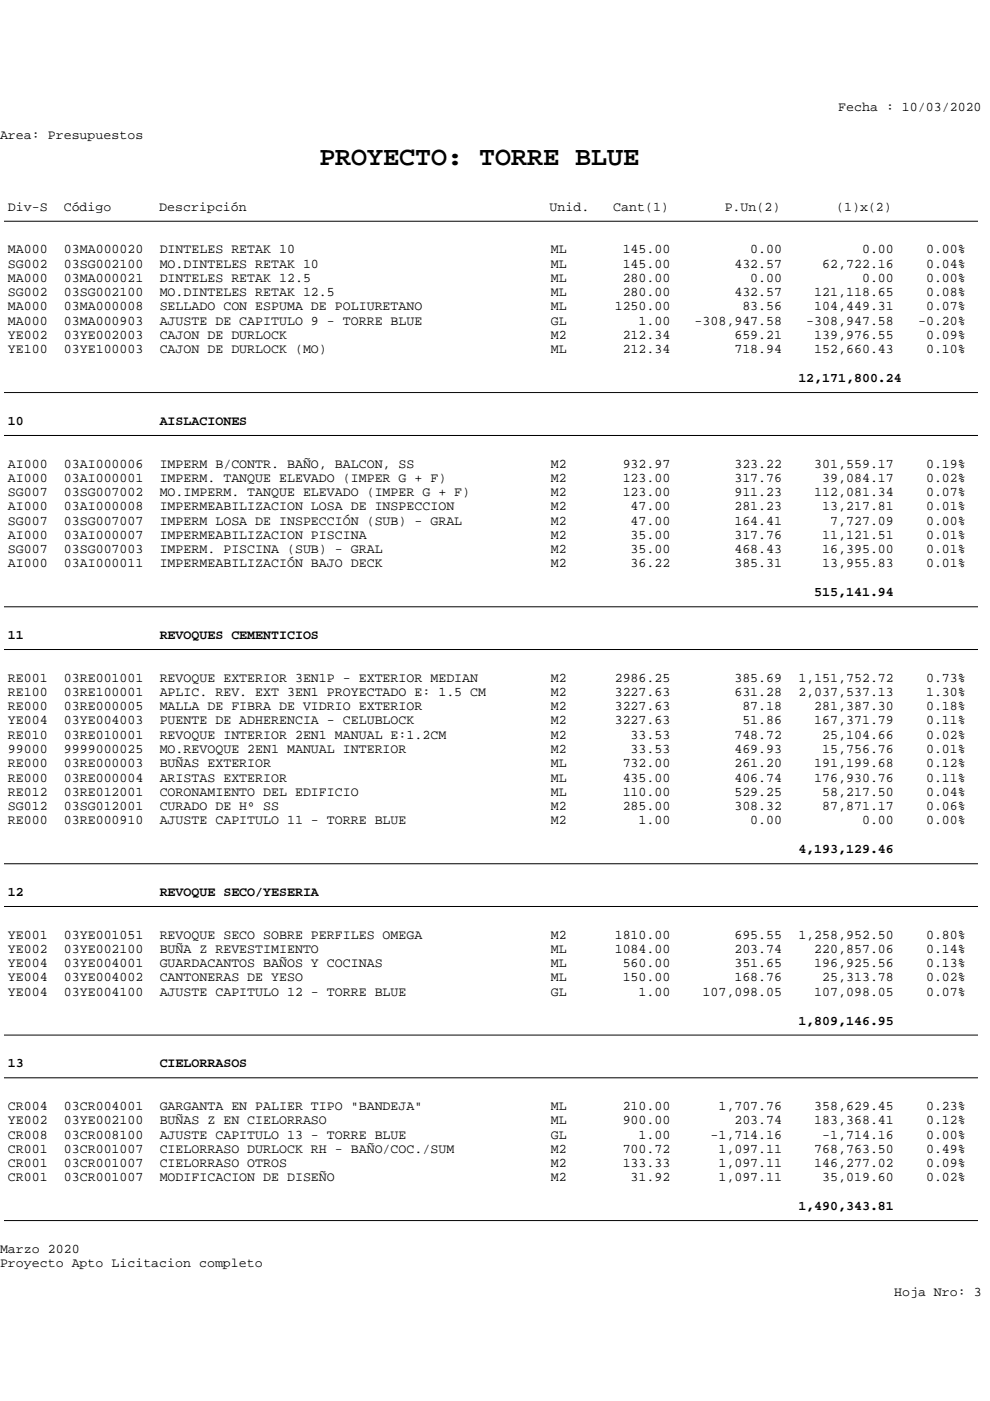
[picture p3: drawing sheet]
<svg xmlns="http://www.w3.org/2000/svg" width="210mm" height="297mm" viewBox="0 0 210 297" stroke-linecap="round" stroke-linejoin="round" font-family="sans-serif">
<defs><g id="words">
<text font-size="5.7" x="67.7" y="35">PROYECTO: TORRE BLUE</text>
<g font-size="2.8">
<text x="177.8" y="23.5">Fecha : 10/03/2020</text>
<text x="0" y="29.5">Area: Presupuestos</text>
<text x="1.7" y="44.6">Div-S</text>
<text x="13.5" y="44.6">Código</text>
<text x="33.8" y="44.6">Descripción</text>
<text x="116.5" y="44.6">Unid.</text>
<text x="130.1" y="44.6">Cant(1)</text>
<text x="153.7" y="44.6">P.Un(2)</text>
<text x="177.4" y="44.6">(1)x(2)</text>
<text x="1.7" y="53.7">MA000</text>
<text x="13.5" y="53.7">03MA000020</text>
<text x="33.9" y="53.7">DINTELES RETAK 10</text>
<text x="116.8" y="53.7">ML</text>
<text x="132.1" y="53.7">145.00</text>
<text x="159.1" y="53.7">0.00</text>
<text x="182.8" y="53.7">0.00</text>
<text x="196.4" y="53.7">0.00%</text>
<text x="1.7" y="56.7">SG002</text>
<text x="1.7" y="59.8">MA000</text>
<text x="13.5" y="56.7">03SG002100</text>
<text x="13.5" y="59.8">03MA000021</text>
<text x="33.9" y="56.7">MO.DINTELES RETAK 10</text>
<text x="33.9" y="59.8">DINTELES RETAK 12.5</text>
<text x="116.8" y="56.7">ML</text>
<text x="116.8" y="59.8">ML</text>
<text x="132.1" y="56.7">145.00</text>
<text x="132.1" y="59.8">280.00</text>
<text x="155.8" y="56.7">432.57</text>
<text x="159.1" y="59.8">0.00</text>
<text x="174.4" y="56.7">62,722.16</text>
<text x="182.8" y="59.8">0.00</text>
<text x="196.4" y="56.7">0.04%</text>
<text x="196.4" y="59.8">0.00%</text>
<text x="1.7" y="62.8">SG002</text>
<text x="1.7" y="65.8">MA000</text>
<text x="13.5" y="62.8">03SG002100</text>
<text x="13.5" y="65.8">03MA000008</text>
<text x="33.9" y="62.8">MO.DINTELES RETAK 12.5</text>
<text x="33.9" y="65.8">SELLADO CON ESPUMA DE POLIURETANO</text>
<text x="116.8" y="62.8">ML</text>
<text x="116.8" y="65.8">ML</text>
<text x="130.4" y="65.8">1250.00</text>
<text x="132.1" y="62.8">280.00</text>
<text x="155.8" y="62.8">432.57</text>
<text x="157.5" y="65.8">83.56</text>
<text x="172.7" y="62.8">121,118.65</text>
<text x="172.7" y="65.8">104,449.31</text>
<text x="196.4" y="62.8">0.08%</text>
<text x="196.4" y="65.8">0.07%</text>
<text x="1.7" y="68.9">MA000</text>
<text x="1.7" y="71.9">YE002</text>
<text x="13.5" y="68.9">03MA000903</text>
<text x="13.5" y="71.9">03YE002003</text>
<text x="33.9" y="68.9">AJUSTE DE CAPITULO 9 - TORRE BLUE</text>
<text x="33.9" y="71.9">CAJON DE DURLOCK</text>
<text x="116.8" y="68.9">GL</text>
<text x="116.8" y="71.9">M2</text>
<text x="132.1" y="71.9">212.34</text>
<text x="135.4" y="68.9">1.00</text>
<text x="147.3" y="68.9">-308,947.58</text>
<text x="155.8" y="71.9">659.21</text>
<text x="171" y="68.9">-308,947.58</text>
<text x="172.7" y="71.9">139,976.55</text>
<text x="194.7" y="68.9">-0.20%</text>
<text x="196.4" y="71.9">0.09%</text>
<text x="1.7" y="74.9">YE100</text>
<text x="13.5" y="74.9">03YE100003</text>
<text x="33.9" y="74.9">CAJON DE DURLOCK (MO)</text>
<text x="116.8" y="74.9">ML</text>
<text x="132.1" y="74.9">212.34</text>
<text x="155.8" y="74.9">718.94</text>
<text x="172.7" y="74.9">152,660.43</text>
<text x="196.4" y="74.9">0.10%</text>
<text x="169.3" y="81">12,171,800.24</text>
<text x="1.7" y="90.1">10</text>
<text x="33.9" y="90.1">AISLACIONES</text>
<text x="1.7" y="99.1">AI000</text>
<text x="13.5" y="99.1">03AI000006</text>
<text x="33.9" y="99.1">IMPERM B/CONTR. BAÑO, BALCON, SS</text>
<text x="116.8" y="99.1">M2</text>
<text x="132.1" y="99.1">932.97</text>
<text x="155.8" y="99.1">323.22</text>
<text x="172.7" y="99.1">301,559.17</text>
<text x="196.4" y="99.1">0.19%</text>
<text x="1.7" y="102.2">AI000</text>
<text x="1.7" y="105.2">SG007</text>
<text x="13.5" y="102.2">03AI000001</text>
<text x="13.5" y="105.2">03SG007002</text>
<text x="33.9" y="102.2">IMPERM. TANQUE ELEVADO (IMPER G + F)</text>
<text x="33.9" y="105.2">MO.IMPERM. TANQUE ELEVADO (IMPER G + F)</text>
<text x="116.8" y="102.2">M2</text>
<text x="116.8" y="105.2">M2</text>
<text x="132.1" y="102.2">123.00</text>
<text x="132.1" y="105.2">123.00</text>
<text x="155.8" y="102.2">317.76</text>
<text x="155.8" y="105.2">911.23</text>
<text x="172.7" y="105.2">112,081.34</text>
<text x="174.4" y="102.2">39,084.17</text>
<text x="196.4" y="102.2">0.02%</text>
<text x="196.4" y="105.2">0.07%</text>
<text x="1.7" y="108.2">AI000</text>
<text x="1.7" y="111.2">SG007</text>
<text x="13.5" y="108.2">03AI000008</text>
<text x="13.5" y="111.2">03SG007007</text>
<text x="33.9" y="108.2">IMPERMEABILIZACION LOSA DE INSPECCION</text>
<text x="33.9" y="111.2">IMPERM LOSA DE INSPECCIÓN (SUB) - GRAL</text>
<text x="116.8" y="108.2">M2</text>
<text x="116.8" y="111.2">M2</text>
<text x="133.8" y="108.2">47.00</text>
<text x="133.8" y="111.2">47.00</text>
<text x="155.8" y="108.2">281.23</text>
<text x="155.8" y="111.2">164.41</text>
<text x="174.4" y="108.2">13,217.81</text>
<text x="176.1" y="111.2">7,727.09</text>
<text x="196.4" y="108.2">0.01%</text>
<text x="196.4" y="111.2">0.00%</text>
<text x="1.7" y="114.3">AI000</text>
<text x="1.7" y="117.3">SG007</text>
<text x="13.5" y="114.3">03AI000007</text>
<text x="13.5" y="117.3">03SG007003</text>
<text x="33.9" y="114.3">IMPERMEABILIZACION PISCINA</text>
<text x="33.9" y="117.3">IMPERM. PISCINA (SUB) - GRAL</text>
<text x="116.8" y="114.3">M2</text>
<text x="116.8" y="117.3">M2</text>
<text x="133.8" y="114.3">35.00</text>
<text x="133.8" y="117.3">35.00</text>
<text x="155.8" y="114.3">317.76</text>
<text x="155.8" y="117.3">468.43</text>
<text x="174.4" y="114.3">11,121.51</text>
<text x="174.4" y="117.3">16,395.00</text>
<text x="196.4" y="114.3">0.01%</text>
<text x="196.4" y="117.3">0.01%</text>
<text x="1.7" y="120.3">AI000</text>
<text x="13.5" y="120.3">03AI000011</text>
<text x="33.9" y="120.3">IMPERMEABILIZACIÓN BAJO DECK</text>
<text x="116.8" y="120.3">M2</text>
<text x="133.8" y="120.3">36.22</text>
<text x="155.8" y="120.3">385.31</text>
<text x="174.4" y="120.3">13,955.83</text>
<text x="196.4" y="120.3">0.01%</text>
<text x="172.7" y="126.4">515,141.94</text>
<text x="1.7" y="135.5">11</text>
<text x="33.9" y="135.5">REVOQUES CEMENTICIOS</text>
<text x="1.7" y="144.5">RE001</text>
<text x="1.7" y="147.6">RE100</text>
<text x="13.5" y="144.5">03RE001001</text>
<text x="13.5" y="147.6">03RE100001</text>
<text x="33.9" y="144.5">REVOQUE EXTERIOR 3EN1P - EXTERIOR MEDIAN</text>
<text x="33.9" y="147.6">APLIC. REV. EXT 3EN1 PROYECTADO E: 1.5 CM</text>
<text x="116.8" y="144.5">M2</text>
<text x="116.8" y="147.6">M2</text>
<text x="130.4" y="144.5">2986.25</text>
<text x="130.4" y="147.6">3227.63</text>
<text x="155.8" y="144.5">385.69</text>
<text x="155.8" y="147.6">631.28</text>
<text x="169.3" y="144.5">1,151,752.72</text>
<text x="169.3" y="147.6">2,037,537.13</text>
<text x="196.4" y="144.5">0.73%</text>
<text x="196.4" y="147.6">1.30%</text>
<text x="1.7" y="150.6">RE000</text>
<text x="1.7" y="153.6">YE004</text>
<text x="13.5" y="150.6">03RE000005</text>
<text x="13.5" y="153.6">03YE004003</text>
<text x="33.9" y="150.6">MALLA DE FIBRA DE VIDRIO EXTERIOR</text>
<text x="33.9" y="153.6">PUENTE DE ADHERENCIA - CELUBLOCK</text>
<text x="116.8" y="150.6">M2</text>
<text x="116.8" y="153.6">M2</text>
<text x="130.4" y="150.6">3227.63</text>
<text x="130.4" y="153.6">3227.63</text>
<text x="157.5" y="150.6">87.18</text>
<text x="157.5" y="153.6">51.86</text>
<text x="172.7" y="150.6">281,387.30</text>
<text x="172.7" y="153.6">167,371.79</text>
<text x="196.4" y="150.6">0.18%</text>
<text x="196.4" y="153.6">0.11%</text>
<text x="1.7" y="156.6">RE010</text>
<text x="1.7" y="159.7">99000</text>
<text x="13.5" y="156.6">03RE010001</text>
<text x="13.5" y="159.7">9999000025</text>
<text x="33.9" y="156.6">REVOQUE INTERIOR 2EN1 MANUAL E:1.2CM</text>
<text x="33.9" y="159.7">MO.REVOQUE 2EN1 MANUAL INTERIOR</text>
<text x="116.8" y="156.6">M2</text>
<text x="116.8" y="159.7">M2</text>
<text x="133.8" y="156.6">33.53</text>
<text x="133.8" y="159.7">33.53</text>
<text x="155.8" y="156.6">748.72</text>
<text x="155.8" y="159.7">469.93</text>
<text x="174.4" y="156.6">25,104.66</text>
<text x="174.4" y="159.7">15,756.76</text>
<text x="196.4" y="156.6">0.02%</text>
<text x="196.4" y="159.7">0.01%</text>
<text x="1.7" y="162.7">RE000</text>
<text x="1.7" y="165.7">RE000</text>
<text x="13.5" y="162.7">03RE000003</text>
<text x="13.5" y="165.7">03RE000004</text>
<text x="33.9" y="162.7">BUÑAS EXTERIOR</text>
<text x="33.9" y="165.7">ARISTAS EXTERIOR</text>
<text x="116.8" y="162.7">ML</text>
<text x="116.8" y="165.7">ML</text>
<text x="132.1" y="162.7">732.00</text>
<text x="132.1" y="165.7">435.00</text>
<text x="155.8" y="162.7">261.20</text>
<text x="155.8" y="165.7">406.74</text>
<text x="172.7" y="162.7">191,199.68</text>
<text x="172.7" y="165.7">176,930.76</text>
<text x="196.4" y="162.7">0.12%</text>
<text x="196.4" y="165.7">0.11%</text>
<text x="1.7" y="168.7">RE012</text>
<text x="1.7" y="171.8">SG012</text>
<text x="13.5" y="168.7">03RE012001</text>
<text x="13.5" y="171.8">03SG012001</text>
<text x="33.9" y="168.7">CORONAMIENTO DEL EDIFICIO</text>
<text x="33.9" y="171.8">CURADO DE Hº SS</text>
<text x="116.8" y="168.7">ML</text>
<text x="116.8" y="171.8">M2</text>
<text x="132.1" y="168.7">110.00</text>
<text x="132.1" y="171.8">285.00</text>
<text x="155.8" y="168.7">529.25</text>
<text x="155.8" y="171.8">308.32</text>
<text x="174.4" y="168.7">58,217.50</text>
<text x="174.4" y="171.8">87,871.17</text>
<text x="196.4" y="168.7">0.04%</text>
<text x="196.4" y="171.8">0.06%</text>
<text x="1.7" y="174.8">RE000</text>
<text x="13.5" y="174.8">03RE000910</text>
<text x="33.9" y="174.8">AJUSTE CAPITULO 11 - TORRE BLUE</text>
<text x="116.8" y="174.8">M2</text>
<text x="135.4" y="174.8">1.00</text>
<text x="159.1" y="174.8">0.00</text>
<text x="182.8" y="174.8">0.00</text>
<text x="196.4" y="174.8">0.00%</text>
<text x="169.3" y="180.9">4,193,129.46</text>
<text x="1.7" y="190">12</text>
<text x="33.9" y="190">REVOQUE SECO/YESERIA</text>
<text x="1.7" y="199">YE001</text>
<text x="1.7" y="202">YE002</text>
<text x="13.5" y="199">03YE001051</text>
<text x="13.5" y="202">03YE002100</text>
<text x="33.9" y="199">REVOQUE SECO SOBRE PERFILES OMEGA</text>
<text x="33.9" y="202">BUÑA Z REVESTIMIENTO</text>
<text x="116.8" y="199">M2</text>
<text x="116.8" y="202">ML</text>
<text x="130.4" y="199">1810.00</text>
<text x="130.4" y="202">1084.00</text>
<text x="155.8" y="199">695.55</text>
<text x="155.8" y="202">203.74</text>
<text x="169.3" y="199">1,258,952.50</text>
<text x="172.7" y="202">220,857.06</text>
<text x="196.4" y="199">0.80%</text>
<text x="196.4" y="202">0.14%</text>
<text x="1.7" y="205.1">YE004</text>
<text x="1.7" y="208.1">YE004</text>
<text x="13.5" y="205.1">03YE004001</text>
<text x="13.5" y="208.1">03YE004002</text>
<text x="33.9" y="205.1">GUARDACANTOS BAÑOS Y COCINAS</text>
<text x="33.9" y="208.1">CANTONERAS DE YESO</text>
<text x="116.8" y="205.1">ML</text>
<text x="116.8" y="208.1">ML</text>
<text x="132.1" y="205.1">560.00</text>
<text x="132.1" y="208.1">150.00</text>
<text x="155.8" y="205.1">351.65</text>
<text x="155.8" y="208.1">168.76</text>
<text x="172.7" y="205.1">196,925.56</text>
<text x="174.4" y="208.1">25,313.78</text>
<text x="196.4" y="205.1">0.13%</text>
<text x="196.4" y="208.1">0.02%</text>
<text x="1.7" y="211.1">YE004</text>
<text x="13.5" y="211.1">03YE004100</text>
<text x="33.9" y="211.1">AJUSTE CAPITULO 12 - TORRE BLUE</text>
<text x="116.8" y="211.1">GL</text>
<text x="135.4" y="211.1">1.00</text>
<text x="149" y="211.1">107,098.05</text>
<text x="172.7" y="211.1">107,098.05</text>
<text x="196.4" y="211.1">0.07%</text>
<text x="169.3" y="217.2">1,809,146.95</text>
<text x="1.7" y="226.3">13</text>
<text x="33.9" y="226.3">CIELORRASOS</text>
<text x="1.7" y="235.3">CR004</text>
<text x="1.7" y="238.4">YE002</text>
<text x="13.5" y="235.3">03CR004001</text>
<text x="13.5" y="238.4">03YE002100</text>
<text x="33.9" y="235.3">GARGANTA EN PALIER TIPO &quot;BANDEJA&quot;</text>
<text x="33.9" y="238.4">BUÑAS Z EN CIELORRASO</text>
<text x="116.8" y="235.3">ML</text>
<text x="116.8" y="238.4">ML</text>
<text x="132.1" y="235.3">210.00</text>
<text x="132.1" y="238.4">900.00</text>
<text x="152.4" y="235.3">1,707.76</text>
<text x="155.8" y="238.4">203.74</text>
<text x="172.7" y="235.3">358,629.45</text>
<text x="172.7" y="238.4">183,368.41</text>
<text x="196.4" y="235.3">0.23%</text>
<text x="196.4" y="238.4">0.12%</text>
<text x="1.7" y="241.4">CR008</text>
<text x="1.7" y="244.4">CR001</text>
<text x="13.5" y="241.4">03CR008100</text>
<text x="13.5" y="244.4">03CR001007</text>
<text x="33.9" y="241.4">AJUSTE CAPITULO 13 - TORRE BLUE</text>
<text x="33.9" y="244.4">CIELORRASO DURLOCK RH - BAÑO/COC./SUM</text>
<text x="116.8" y="241.4">GL</text>
<text x="116.8" y="244.4">M2</text>
<text x="132.1" y="244.4">700.72</text>
<text x="135.4" y="241.4">1.00</text>
<text x="150.7" y="241.4">-1,714.16</text>
<text x="152.4" y="244.4">1,097.11</text>
<text x="172.7" y="244.4">768,763.50</text>
<text x="174.4" y="241.4">-1,714.16</text>
<text x="196.4" y="241.4">0.00%</text>
<text x="196.4" y="244.4">0.49%</text>
<text x="1.7" y="247.4">CR001</text>
<text x="1.7" y="250.5">CR001</text>
<text x="13.5" y="247.4">03CR001007</text>
<text x="13.5" y="250.5">03CR001007</text>
<text x="33.9" y="247.4">CIELORRASO OTROS</text>
<text x="33.9" y="250.5">MODIFICACION DE DISEÑO</text>
<text x="116.8" y="247.4">M2</text>
<text x="116.8" y="250.5">M2</text>
<text x="132.1" y="247.4">133.33</text>
<text x="133.8" y="250.5">31.92</text>
<text x="152.4" y="247.4">1,097.11</text>
<text x="152.4" y="250.5">1,097.11</text>
<text x="172.7" y="247.4">146,277.02</text>
<text x="174.4" y="250.5">35,019.60</text>
<text x="196.4" y="247.4">0.09%</text>
<text x="196.4" y="250.5">0.02%</text>
<text x="169.3" y="256.6">1,490,343.81</text>
<text x="0" y="265.6">Marzo 2020</text>
<text x="0" y="268.6">Proyecto Apto Licitacion completo</text>
<text x="189.7" y="274.7">Hoja Nro: 3</text>
</g>
</g></defs>
<path d="M.8 46.9h206.6" fill="none" stroke="#000" stroke-width=".21"/>
<g fill="#fff">
<path d="M1.7 51.5h8.5v3h-8.5z"/>
<path d="M13.5 51.5h17v3h-17z"/>
<path d="M33.9 51.5h79.6v3h-79.6z"/>
<path d="M116.8 51.5h8.5v3h-8.5z"/>
<path d="M128.7 51.5h13.5v3h-13.5z"/>
<path d="M145.6 51.5h20.3v3h-20.3z"/>
<path d="M169.3 51.5h20.4v3h-20.4z"/>
<path d="M193 51.5h11.9v3h-11.9z"/>
<path d="M1.7 54.5h8.5v3h-8.5z"/>
<path d="M13.5 54.5h17v3h-17z"/>
<path d="M33.9 54.5h79.6v3h-79.6z"/>
<path d="M116.8 54.5h8.5v3h-8.5z"/>
<path d="M128.7 54.5h13.5v3h-13.5z"/>
<path d="M145.6 54.5h20.3v3h-20.3z"/>
<path d="M169.3 54.5h20.4v3h-20.4z"/>
<path d="M193 54.5h11.9v3h-11.9z"/>
<path d="M1.7 57.5h8.5v3h-8.5z"/>
<path d="M13.5 57.5h17v3h-17z"/>
<path d="M33.9 57.5h79.6v3h-79.6z"/>
<path d="M116.8 57.5h8.5v3h-8.5z"/>
<path d="M128.7 57.5h13.5v3h-13.5z"/>
<path d="M145.6 57.5h20.3v3h-20.3z"/>
<path d="M169.3 57.5h20.4v3h-20.4z"/>
<path d="M193 57.5h11.9v3h-11.9z"/>
<path d="M1.7 60.5h8.5v3.1h-8.5z"/>
<path d="M13.5 60.5h17v3.1h-17z"/>
<path d="M33.9 60.5h79.6v3.1h-79.6z"/>
<path d="M116.8 60.5h8.5v3.1h-8.5z"/>
<path d="M128.7 60.5h13.5v3.1h-13.5z"/>
<path d="M145.6 60.5h20.3v3.1h-20.3z"/>
<path d="M169.3 60.5h20.4v3.1h-20.4z"/>
<path d="M193 60.5h11.9v3.1h-11.9z"/>
<path d="M1.7 63.6h8.5v3h-8.5z"/>
<path d="M13.5 63.6h17v3h-17z"/>
<path d="M33.9 63.6h79.6v3h-79.6z"/>
<path d="M116.8 63.6h8.5v3h-8.5z"/>
<path d="M128.7 63.6h13.5v3h-13.5z"/>
<path d="M145.6 63.6h20.3v3h-20.3z"/>
<path d="M169.3 63.6h20.4v3h-20.4z"/>
<path d="M193 63.6h11.9v3h-11.9z"/>
<path d="M1.7 66.6h8.5v3h-8.5z"/>
<path d="M13.5 66.6h17v3h-17z"/>
<path d="M33.9 66.6h79.6v3h-79.6z"/>
<path d="M116.8 66.6h8.5v3h-8.5z"/>
<path d="M128.7 66.6h13.5v3h-13.5z"/>
<path d="M145.6 66.6h20.3v3h-20.3z"/>
<path d="M169.3 66.6h20.4v3h-20.4z"/>
<path d="M193 66.6h11.9v3h-11.9z"/>
<path d="M1.7 69.6h8.5v3h-8.5z"/>
<path d="M13.5 69.6h17v3h-17z"/>
<path d="M33.9 69.6h79.6v3h-79.6z"/>
<path d="M116.8 69.6h8.5v3h-8.5z"/>
<path d="M128.7 69.6h13.5v3h-13.5z"/>
<path d="M145.6 69.6h20.3v3h-20.3z"/>
<path d="M169.3 69.6h20.4v3h-20.4z"/>
<path d="M193 69.6h11.9v3h-11.9z"/>
<path d="M1.7 72.6h8.5v3.1h-8.5z"/>
<path d="M13.5 72.6h17v3.1h-17z"/>
<path d="M33.9 72.6h79.6v3.1h-79.6z"/>
<path d="M116.8 72.6h8.5v3.1h-8.5z"/>
<path d="M128.7 72.6h13.5v3.1h-13.5z"/>
<path d="M145.6 72.6h20.3v3.1h-20.3z"/>
<path d="M169.3 72.6h20.4v3.1h-20.4z"/>
<path d="M193 72.6h11.9v3.1h-11.9z"/>
<path d="M169.3 78.7h22v3.2h-22z"/>
</g>
<path d="M.8 83.2h206.6" fill="none" stroke="#000" stroke-width=".21"/>
<g fill="#fff">
<path d="M1.7 87.8h16.9v3.2h-16.9z"/>
<path d="M33.8 87.8h50.9v3.2h-50.9z"/>
</g>
<path d="M.8 92.3h206.6" fill="none" stroke="#000" stroke-width=".21"/>
<g fill="#fff">
<path d="M1.7 96.9h8.5v3h-8.5z"/>
<path d="M13.5 96.9h17v3h-17z"/>
<path d="M33.9 96.9h79.6v3h-79.6z"/>
<path d="M116.8 96.9h8.5v3h-8.5z"/>
<path d="M128.7 96.9h13.5v3h-13.5z"/>
<path d="M145.6 96.9h20.3v3h-20.3z"/>
<path d="M169.3 96.9h20.4v3h-20.4z"/>
<path d="M193 96.9h11.9v3h-11.9z"/>
<path d="M1.7 99.9h8.5v3h-8.5z"/>
<path d="M13.5 99.9h17v3h-17z"/>
<path d="M33.9 99.9h79.6v3h-79.6z"/>
<path d="M116.8 99.9h8.5v3h-8.5z"/>
<path d="M128.7 99.9h13.5v3h-13.5z"/>
<path d="M145.6 99.9h20.3v3h-20.3z"/>
<path d="M169.3 99.9h20.4v3h-20.4z"/>
<path d="M193 99.9h11.9v3h-11.9z"/>
<path d="M1.7 102.9h8.5v3h-8.5z"/>
<path d="M13.5 102.9h17v3h-17z"/>
<path d="M33.9 102.9h79.6v3h-79.6z"/>
<path d="M116.8 102.9h8.5v3h-8.5z"/>
<path d="M128.7 102.9h13.5v3h-13.5z"/>
<path d="M145.6 102.9h20.3v3h-20.3z"/>
<path d="M169.3 102.9h20.4v3h-20.4z"/>
<path d="M193 102.9h11.9v3h-11.9z"/>
<path d="M1.7 105.9h8.5v3.1h-8.5z"/>
<path d="M13.5 105.9h17v3.1h-17z"/>
<path d="M33.9 105.9h79.6v3.1h-79.6z"/>
<path d="M116.8 105.9h8.5v3.1h-8.5z"/>
<path d="M128.7 105.9h13.5v3.1h-13.5z"/>
<path d="M145.6 105.9h20.3v3.1h-20.3z"/>
<path d="M169.3 105.9h20.4v3.1h-20.4z"/>
<path d="M193 105.9h11.9v3.1h-11.9z"/>
<path d="M1.7 109h8.5v3h-8.5z"/>
<path d="M13.5 109h17v3h-17z"/>
<path d="M33.9 109h79.6v3h-79.6z"/>
<path d="M116.8 109h8.5v3h-8.5z"/>
<path d="M128.7 109h13.5v3h-13.5z"/>
<path d="M145.6 109h20.3v3h-20.3z"/>
<path d="M169.3 109h20.4v3h-20.4z"/>
<path d="M193 109h11.9v3h-11.9z"/>
<path d="M1.7 112h8.5v3h-8.5z"/>
<path d="M13.5 112h17v3h-17z"/>
<path d="M33.9 112h79.6v3h-79.6z"/>
<path d="M116.8 112h8.5v3h-8.5z"/>
<path d="M128.7 112h13.5v3h-13.5z"/>
<path d="M145.6 112h20.3v3h-20.3z"/>
<path d="M169.3 112h20.4v3h-20.4z"/>
<path d="M193 112h11.9v3h-11.9z"/>
<path d="M1.7 115h8.5v3h-8.5z"/>
<path d="M13.5 115h17v3h-17z"/>
<path d="M33.9 115h79.6v3h-79.6z"/>
<path d="M116.8 115h8.5v3h-8.5z"/>
<path d="M128.7 115h13.5v3h-13.5z"/>
<path d="M145.6 115h20.3v3h-20.3z"/>
<path d="M169.3 115h20.4v3h-20.4z"/>
<path d="M193 115h11.9v3h-11.9z"/>
<path d="M1.7 118h8.5v3.1h-8.5z"/>
<path d="M13.5 118h17v3.1h-17z"/>
<path d="M33.9 118h79.6v3.1h-79.6z"/>
<path d="M116.8 118h8.5v3.1h-8.5z"/>
<path d="M128.7 118h13.5v3.1h-13.5z"/>
<path d="M145.6 118h20.3v3.1h-20.3z"/>
<path d="M169.3 118h20.4v3.1h-20.4z"/>
<path d="M193 118h11.9v3.1h-11.9z"/>
<path d="M169.3 124.1h20.4v3.2h-20.4z"/>
</g>
<path d="M.8 128.7h206.6" fill="none" stroke="#000" stroke-width=".21"/>
<g fill="#fff">
<path d="M1.7 133.2h16.9v3.2h-16.9z"/>
<path d="M33.9 133.2h50.8v3.2h-50.8z"/>
</g>
<path d="M.8 137.7h206.6" fill="none" stroke="#000" stroke-width=".21"/>
<g fill="#fff">
<path d="M1.7 142.3h8.5v3h-8.5z"/>
<path d="M13.5 142.3h17v3h-17z"/>
<path d="M33.9 142.3h79.6v3h-79.6z"/>
<path d="M116.8 142.3h8.5v3h-8.5z"/>
<path d="M128.7 142.3h13.5v3h-13.5z"/>
<path d="M145.6 142.3h20.3v3h-20.3z"/>
<path d="M169.3 142.3h20.4v3h-20.4z"/>
<path d="M193 142.3h11.9v3h-11.9z"/>
<path d="M1.7 145.3h8.5v3h-8.5z"/>
<path d="M13.5 145.3h17v3h-17z"/>
<path d="M33.9 145.3h79.6v3h-79.6z"/>
<path d="M116.8 145.3h8.5v3h-8.5z"/>
<path d="M128.7 145.3h13.5v3h-13.5z"/>
<path d="M145.6 145.3h20.3v3h-20.3z"/>
<path d="M169.3 145.3h20.4v3h-20.4z"/>
<path d="M193 145.3h11.9v3h-11.9z"/>
<path d="M1.7 148.3h8.5v3h-8.5z"/>
<path d="M13.5 148.3h17v3h-17z"/>
<path d="M33.9 148.3h79.6v3h-79.6z"/>
<path d="M116.8 148.3h8.5v3h-8.5z"/>
<path d="M128.7 148.3h13.5v3h-13.5z"/>
<path d="M145.6 148.3h20.3v3h-20.3z"/>
<path d="M169.3 148.3h20.4v3h-20.4z"/>
<path d="M193 148.3h11.9v3h-11.9z"/>
<path d="M1.7 151.3h8.5v3.1h-8.5z"/>
<path d="M13.5 151.3h17v3.1h-17z"/>
<path d="M33.9 151.3h79.6v3.1h-79.6z"/>
<path d="M116.8 151.3h8.5v3.1h-8.5z"/>
<path d="M128.7 151.3h13.5v3.1h-13.5z"/>
<path d="M145.6 151.3h20.3v3.1h-20.3z"/>
<path d="M169.3 151.3h20.4v3.1h-20.4z"/>
<path d="M193 151.3h11.9v3.1h-11.9z"/>
<path d="M1.7 154.4h8.5v3h-8.5z"/>
<path d="M13.5 154.4h17v3h-17z"/>
<path d="M33.9 154.4h79.6v3h-79.6z"/>
<path d="M116.8 154.4h8.5v3h-8.5z"/>
<path d="M128.7 154.4h13.5v3h-13.5z"/>
<path d="M145.6 154.4h20.3v3h-20.3z"/>
<path d="M169.3 154.4h20.4v3h-20.4z"/>
<path d="M193 154.4h11.9v3h-11.9z"/>
<path d="M1.7 157.4h8.5v3h-8.5z"/>
<path d="M13.5 157.4h17v3h-17z"/>
<path d="M33.9 157.4h79.6v3h-79.6z"/>
<path d="M116.8 157.4h8.5v3h-8.5z"/>
<path d="M128.7 157.4h13.5v3h-13.5z"/>
<path d="M145.6 157.4h20.3v3h-20.3z"/>
<path d="M169.3 157.4h20.4v3h-20.4z"/>
<path d="M193 157.4h11.9v3h-11.9z"/>
<path d="M1.7 160.4h8.5v3h-8.5z"/>
<path d="M13.5 160.4h17v3h-17z"/>
<path d="M33.9 160.4h79.6v3h-79.6z"/>
<path d="M116.8 160.4h8.5v3h-8.5z"/>
<path d="M128.7 160.4h13.5v3h-13.5z"/>
<path d="M145.6 160.4h20.3v3h-20.3z"/>
<path d="M169.3 160.4h20.4v3h-20.4z"/>
<path d="M193 160.4h11.9v3h-11.9z"/>
<path d="M1.7 163.4h8.5v3.1h-8.5z"/>
<path d="M13.5 163.4h17v3.1h-17z"/>
<path d="M33.9 163.4h79.6v3.1h-79.6z"/>
<path d="M116.8 163.4h8.5v3.1h-8.5z"/>
<path d="M128.7 163.4h13.5v3.1h-13.5z"/>
<path d="M145.6 163.4h20.3v3.1h-20.3z"/>
<path d="M169.3 163.4h20.4v3.1h-20.4z"/>
<path d="M193 163.4h11.9v3.1h-11.9z"/>
<path d="M1.7 166.5h8.5v3h-8.5z"/>
<path d="M13.5 166.5h17v3h-17z"/>
<path d="M33.9 166.5h79.6v3h-79.6z"/>
<path d="M116.8 166.5h8.5v3h-8.5z"/>
<path d="M128.7 166.5h13.5v3h-13.5z"/>
<path d="M145.6 166.5h20.3v3h-20.3z"/>
<path d="M169.3 166.5h20.4v3h-20.4z"/>
<path d="M193 166.5h11.9v3h-11.9z"/>
<path d="M1.7 169.5h8.5v3h-8.5z"/>
<path d="M13.5 169.5h17v3h-17z"/>
<path d="M33.9 169.5h79.6v3h-79.6z"/>
<path d="M116.8 169.5h8.5v3h-8.5z"/>
<path d="M128.7 169.5h13.5v3h-13.5z"/>
<path d="M145.6 169.5h20.3v3h-20.3z"/>
<path d="M169.3 169.5h20.4v3h-20.4z"/>
<path d="M193 169.5h11.9v3h-11.9z"/>
<path d="M1.7 172.5h8.5v3.1h-8.5z"/>
<path d="M13.5 172.5h17v3.1h-17z"/>
<path d="M33.9 172.5h79.6v3.1h-79.6z"/>
<path d="M116.8 172.5h8.5v3.1h-8.5z"/>
<path d="M128.7 172.5h13.5v3.1h-13.5z"/>
<path d="M145.6 172.5h20.3v3.1h-20.3z"/>
<path d="M169.3 172.5h20.4v3.1h-20.4z"/>
<path d="M193 172.5h11.9v3.1h-11.9z"/>
<path d="M169.3 178.6h20.4v3.2h-20.4z"/>
</g>
<path d="M.8 183.1h206.6" fill="none" stroke="#000" stroke-width=".21"/>
<g fill="#fff">
<path d="M1.7 187.7h16.9v3.1h-16.9z"/>
<path d="M33.9 187.7h50.8v3.1h-50.8z"/>
</g>
<path d="M.8 192.2h206.6" fill="none" stroke="#000" stroke-width=".21"/>
<g fill="#fff">
<path d="M1.7 196.7h8.5v3.1h-8.5z"/>
<path d="M13.5 196.7h17v3.1h-17z"/>
<path d="M33.9 196.7h79.6v3.1h-79.6z"/>
<path d="M116.8 196.7h8.5v3.1h-8.5z"/>
<path d="M128.7 196.7h13.5v3.1h-13.5z"/>
<path d="M145.6 196.7h20.3v3.1h-20.3z"/>
<path d="M169.3 196.7h20.4v3.1h-20.4z"/>
<path d="M193 196.7h11.9v3.1h-11.9z"/>
<path d="M1.7 199.8h8.5v3h-8.5z"/>
<path d="M13.5 199.8h17v3h-17z"/>
<path d="M33.9 199.8h79.6v3h-79.6z"/>
<path d="M116.8 199.8h8.5v3h-8.5z"/>
<path d="M128.7 199.8h13.5v3h-13.5z"/>
<path d="M145.6 199.8h20.3v3h-20.3z"/>
<path d="M169.3 199.8h20.4v3h-20.4z"/>
<path d="M193 199.8h11.9v3h-11.9z"/>
<path d="M1.7 202.8h8.5v3h-8.5z"/>
<path d="M13.5 202.8h17v3h-17z"/>
<path d="M33.9 202.8h79.6v3h-79.6z"/>
<path d="M116.8 202.8h8.5v3h-8.5z"/>
<path d="M128.7 202.8h13.5v3h-13.5z"/>
<path d="M145.6 202.8h20.3v3h-20.3z"/>
<path d="M169.3 202.8h20.4v3h-20.4z"/>
<path d="M193 202.8h11.9v3h-11.9z"/>
<path d="M1.7 205.8h8.5v3.1h-8.5z"/>
<path d="M13.5 205.8h17v3.1h-17z"/>
<path d="M33.9 205.8h79.6v3.1h-79.6z"/>
<path d="M116.8 205.8h8.5v3.1h-8.5z"/>
<path d="M128.7 205.8h13.5v3.1h-13.5z"/>
<path d="M145.6 205.8h20.3v3.1h-20.3z"/>
<path d="M169.3 205.8h20.4v3.1h-20.4z"/>
<path d="M193 205.8h11.9v3.1h-11.9z"/>
<path d="M1.7 208.9h8.5v3h-8.5z"/>
<path d="M13.5 208.9h17v3h-17z"/>
<path d="M33.9 208.9h79.6v3h-79.6z"/>
<path d="M116.8 208.9h8.5v3h-8.5z"/>
<path d="M128.7 208.9h13.5v3h-13.5z"/>
<path d="M145.6 208.9h20.3v3h-20.3z"/>
<path d="M169.3 208.9h20.4v3h-20.4z"/>
<path d="M193 208.9h11.9v3h-11.9z"/>
<path d="M169.3 214.9h20.4v3.2h-20.4z"/>
</g>
<path d="M.8 219.5h206.6" fill="none" stroke="#000" stroke-width=".21"/>
<g fill="#fff">
<path d="M1.7 224h16.9v3.2h-16.9z"/>
<path d="M33.9 224h50.8v3.2h-50.8z"/>
</g>
<path d="M.8 228.5h206.6" fill="none" stroke="#000" stroke-width=".21"/>
<g fill="#fff">
<path d="M1.7 233.1h8.5v3h-8.5z"/>
<path d="M13.5 233.1h17v3h-17z"/>
<path d="M33.9 233.1h79.6v3h-79.6z"/>
<path d="M116.8 233.1h8.5v3h-8.5z"/>
<path d="M128.7 233.1h13.5v3h-13.5z"/>
<path d="M145.6 233.1h20.3v3h-20.3z"/>
<path d="M169.3 233.1h20.4v3h-20.4z"/>
<path d="M193 233.1h11.9v3h-11.9z"/>
<path d="M1.7 236.1h8.5v3h-8.5z"/>
<path d="M13.5 236.1h17v3h-17z"/>
<path d="M33.9 236.1h79.6v3h-79.6z"/>
<path d="M116.8 236.1h8.5v3h-8.5z"/>
<path d="M128.7 236.1h13.5v3h-13.5z"/>
<path d="M145.6 236.1h20.3v3h-20.3z"/>
<path d="M169.3 236.1h20.4v3h-20.4z"/>
<path d="M193 236.1h11.9v3h-11.9z"/>
<path d="M1.7 239.1h8.5v3h-8.5z"/>
<path d="M13.5 239.1h17v3h-17z"/>
<path d="M33.9 239.1h79.6v3h-79.6z"/>
<path d="M116.8 239.1h8.5v3h-8.5z"/>
<path d="M128.7 239.1h13.5v3h-13.5z"/>
<path d="M145.6 239.1h20.3v3h-20.3z"/>
<path d="M169.3 239.1h20.4v3h-20.4z"/>
<path d="M193 239.1h11.9v3h-11.9z"/>
<path d="M1.7 242.1h8.5v3.1h-8.5z"/>
<path d="M13.5 242.1h17v3.1h-17z"/>
<path d="M33.9 242.1h79.6v3.1h-79.6z"/>
<path d="M116.8 242.1h8.5v3.1h-8.5z"/>
<path d="M128.7 242.1h13.5v3.1h-13.5z"/>
<path d="M145.6 242.1h20.3v3.1h-20.3z"/>
<path d="M169.3 242.1h20.4v3.1h-20.4z"/>
<path d="M193 242.1h11.9v3.1h-11.9z"/>
<path d="M1.7 245.2h8.5v3h-8.5z"/>
<path d="M13.5 245.2h17v3h-17z"/>
<path d="M33.9 245.2h79.6v3h-79.6z"/>
<path d="M116.8 245.2h8.5v3h-8.5z"/>
<path d="M128.7 245.2h13.5v3h-13.5z"/>
<path d="M145.6 245.2h20.3v3h-20.3z"/>
<path d="M169.3 245.2h20.4v3h-20.4z"/>
<path d="M193 245.2h11.9v3h-11.9z"/>
<path d="M1.7 248.2h8.5v3h-8.5z"/>
<path d="M13.5 248.2h17v3h-17z"/>
<path d="M33.9 248.2h79.6v3h-79.6z"/>
<path d="M116.8 248.2h8.5v3h-8.5z"/>
<path d="M128.7 248.2h13.5v3h-13.5z"/>
<path d="M145.6 248.2h20.3v3h-20.3z"/>
<path d="M169.3 248.2h20.4v3h-20.4z"/>
<path d="M193 248.2h11.9v3h-11.9z"/>
<path d="M169.3 254.3h20.4v3.1h-20.4z"/>
</g>
<path d="M.8 258.8h206.6" fill="none" stroke="#000" stroke-width=".21"/>
<g fill="#fff">
<path d="M0 263.3h16.9v3.1h-16.9z"/>
<path d="M0 266.4h55.9v3h-55.9z"/>
<path d="M189.7 272.4h18.6v3h-18.6z"/>
</g>
<use href="#words"/>
</svg>
